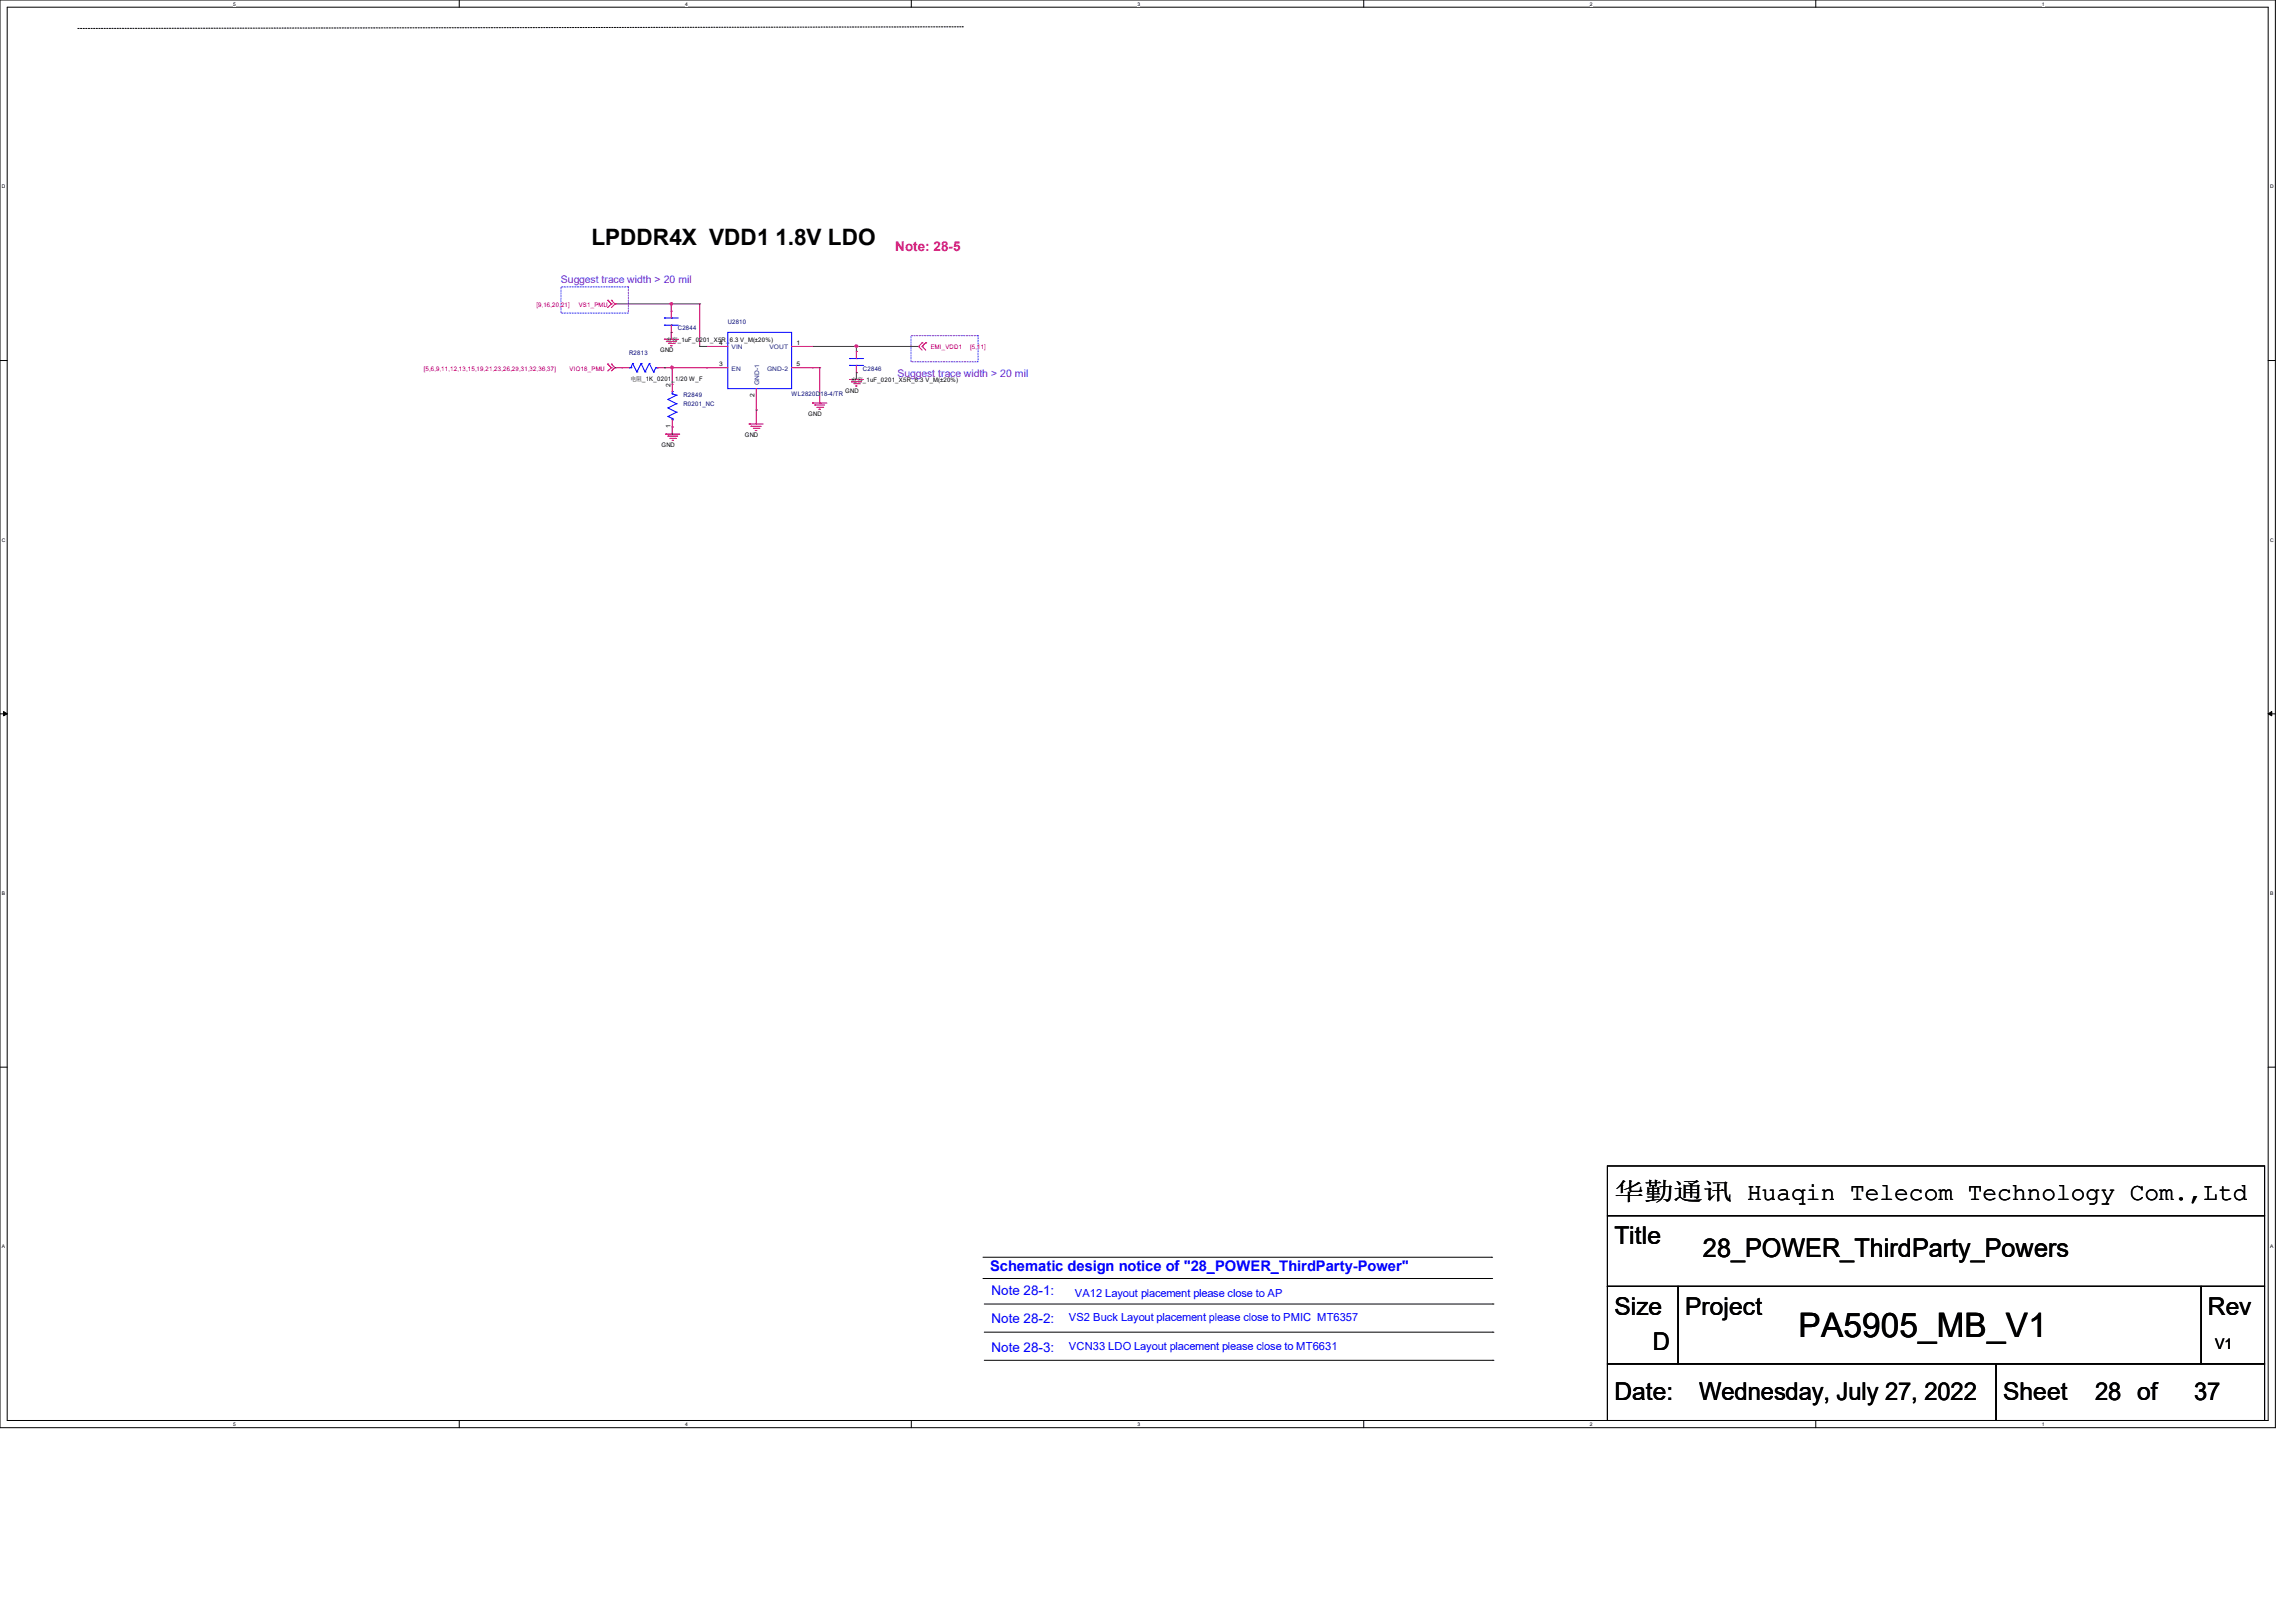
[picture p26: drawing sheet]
<svg xmlns="http://www.w3.org/2000/svg" width="297mm" height="210mm" viewBox="0 0 297 210" stroke-linecap="round" stroke-linejoin="round" font-family="sans-serif">
<defs><g id="words">
<text font-size="4.4" x="232.7" y="173.1">PA5905_MB_V1</text>
<text font-size="3.3" x="220.4" y="162.6">28_POWER_ThirdParty_Powers</text>
<g font-size="3.2">
<text x="209" y="155.2">华勤通讯 Huaqin Telecom Technology Com.,Ltd</text>
<text x="209" y="161">Title</text>
<text x="209" y="170.2">Size</text>
<text x="218.1" y="170.2">Project</text>
<text x="285.7" y="170.2">Rev</text>
<text x="213.9" y="174.8">D</text>
<text x="209" y="181.1">Date:</text>
<text x="219.9" y="181.1">Wednesday, July 27, 2022</text>
<text x="259.3" y="181.1">Sheet</text>
<text x="271.1" y="181.1">28 of</text>
<text x="283.9" y="181.1">37</text>
</g>
<text font-size="2.9" x="76.5" y="31.7">LPDDR4X VDD1 1.8V LDO</text>
<text font-size="1.9" fill="#00f" x="128.1" y="164.5">Schematic design notice of &quot;28_POWER_ThirdParty-Power&quot;</text>
<text font-size="1.9" x="286.7" y="174.5">V1</text>
<text font-size="1.7" fill="#ff0080" x="115.9" y="32.4">Note: 28-5</text>
<g font-size="1.7" fill="#00f">
<text x="128.3" y="167.6">Note 28-1:</text>
<text x="128.3" y="171.2">Note 28-2:</text>
<text x="128.3" y="174.9">Note 28-3:</text>
</g>
<g font-size="1.4" fill="#8000ff">
<text x="72.6" y="36.6">Suggest trace width &gt; 20 mil</text>
<text x="116.2" y="48.8">Suggest trace width &gt; 20 mil</text>
</g>
<g font-size="1.4" fill="#00f">
<text x="139.1" y="167.9">VA12 Layout placement please close to AP</text>
<text x="138.3" y="171">VS2 Buck Layout placement please close to PMIC MT6357</text>
<text x="138.3" y="174.7">VCN33 LDO Layout placement please close to MT6631</text>
</g>
<g font-size=".8" fill="#f00">
<text x="69.4" y="39.7">[9,16,20,21]</text>
<text x="74.9" y="39.7">VS1_PMU</text>
<text x="54.9" y="48">[5,6,9,11,12,13,15,19,21,23,26,29,31,32,36,37]</text>
<text x="73.7" y="48">VIO18_PMU</text>
<text x="120.4" y="45.1">EMI_VDD1</text>
<text x="125.6" y="45.1">[5,11]</text>
</g>
<g font-size=".8" fill="#000080">
<text x="94.2" y="41.9">U2810</text>
<text x="81.4" y="45.9">R2813</text>
<text x="87.7" y="42.8">C2844</text>
<text x="111.7" y="48">C2846</text>
<text x="88.4" y="51.4">R2849</text>
<text x="88.4" y="52.5">R0201_NC</text>
<text x="102.5" y="51.3">WL2820D18-4/TR</text>
</g>
<g font-size=".8">
<text x="85.4" y="45.6">GND</text>
<text x="86.2" y="44.2">电容_1uF_0201_X5R_6.3 V_M(±20%)</text>
<text x="93.1" y="47.4">3</text>
<text x="93.1" y="44.6">4</text>
<text x="103.1" y="44.6">1</text>
<text x="103.1" y="47.4">5</text>
<text x="81.6" y="49.3">电阻_1K_0201_1/20 W_F</text>
<text x="86.8" y="50" transform="rotate(-90 86.8 50)">2</text>
<text x="97.7" y="51.4" transform="rotate(-90 97.7 51.4)">2</text>
<text x="104.6" y="53.8">GND</text>
<text x="109.4" y="50.8">GND</text>
<text x="110.2" y="49.4">电容_1uF_0201_X5R_6.3 V_M(±20%)</text>
<text x="85.6" y="57.8">GND</text>
<text x="86.8" y="55.4" transform="rotate(-90 86.8 55.4)">1</text>
<text x="96.4" y="56.6">GND</text>
</g>
<g font-size=".8" fill="#004080">
<text x="94.7" y="48">EN</text>
<text x="94.7" y="45.2">VIN</text>
<text x="99.3" y="48">GND-2</text>
<text x="99.6" y="45.2">VOUT</text>
<text x="98.3" y="49.8" transform="rotate(-90 98.3 49.8)">GND-1</text>
</g>
<g font-size=".6">
<text x="30.2" y=".7">5</text>
<text x="88.7" y=".7">4</text>
<text x="147.2" y=".7">3</text>
<text x="205.7" y=".7">2</text>
<text x="264.2" y=".7">1</text>
<text x=".3" y="24.4">D</text>
<text x="293.8" y="24.4">D</text>
<text x=".3" y="70.1">C</text>
<text x="293.8" y="70.1">C</text>
<text x=".3" y="115.8">B</text>
<text x="293.8" y="115.8">B</text>
<text x=".3" y="161.5">A</text>
<text x="293.8" y="161.5">A</text>
<text x="30.2" y="184.5">5</text>
<text x="88.7" y="184.5">4</text>
<text x="147.2" y="184.5">3</text>
<text x="205.7" y="184.5">2</text>
<text x="264.2" y="184.5">1</text>
</g>
</g></defs>
<path d="M0 0h294.5v184.7h-294.5zM.9 .9h292.6v182.9h-292.6z" fill="none" stroke="#000" stroke-width=".13"/>
<g fill="#fff">
<path d="M30.2 .1h.3v.7h-.3z"/>
<path d="M30.2 183.9h.3v.8h-.3z"/>
</g>
<path d="M59.4 0v.9M59.4 183.8v.9" fill="none" stroke="#000" stroke-width=".13"/>
<g fill="#fff">
<path d="M88.7 .1h.3v.7h-.3z"/>
<path d="M88.7 183.9h.3v.8h-.3z"/>
</g>
<path d="M117.9 0v.9M117.9 183.8v.9" fill="none" stroke="#000" stroke-width=".13"/>
<g fill="#fff">
<path d="M147.2 .1h.3v.7h-.3z"/>
<path d="M147.2 183.9h.3v.8h-.3z"/>
</g>
<path d="M176.5 0v.9M176.5 183.8v.9" fill="none" stroke="#000" stroke-width=".13"/>
<g fill="#fff">
<path d="M205.7 .1h.4v.7h-.4z"/>
<path d="M205.7 183.9h.4v.8h-.4z"/>
</g>
<path d="M235 0v.9M235 183.8v.9" fill="none" stroke="#000" stroke-width=".13"/>
<g fill="#fff">
<path d="M264.2 .1h.4v.7h-.4z"/>
<path d="M264.2 183.9h.4v.8h-.4z"/>
<path d="M.3 23.8h.4v.7h-.4z"/>
<path d="M293.8 23.8h.5v.7h-.5z"/>
<path d="M.3 69.5h.4v.7h-.4z"/>
<path d="M293.8 69.5h.5v.7h-.5z"/>
</g>
<path d="M0 46.7h.9M293.5 46.7h1" fill="none" stroke="#000" stroke-width=".13"/>
<g fill="#fff">
<path d="M.3 115.2h.4v.8h-.4z"/>
<path d="M293.8 115.2h.4v.8h-.4z"/>
</g>
<path d="M0 92.4h.9M293.5 92.4h1" fill="none" stroke="#000" stroke-width=".13"/>
<path d="M.5 92.1l.4 .3-.4 .2zM293.5 92.4l.5-.3v.5z" fill="#000" stroke="#000" stroke-width=".13"/>
<g fill="#fff">
<path d="M.3 161h.3v.7h-.3z"/>
<path d="M293.8 161h.4v.7h-.4z"/>
</g>
<g fill="none" stroke="#000" stroke-width=".13">
<path d="M124.5 3.5h.1M124.5 3.5l-114.4 .2M0 138.1h.9M293.5 138.1h1M208 157.3h85.1v9.2h-85.1zM208 150.9h85.1v6.4h-85.1zM127.2 165.4h65.8M127.2 162.7h65.8M127.4 168.7h65.8M127.4 172.4h65.8M127.4 176h65.8M193 165.4h.1"/>
<path d="M193 162.7h.1M193.2 168.7h.1M193.2 172.4h.1M193.2 176h.1M208 166.5h9.2v10h-9.2zM208 176.5h50.3v7.3h-50.3zM217.2 166.5h67.7v10h-67.7zM258.3 176.5h34.8v7.3h-34.8zM284.9 166.5h8.2v10h-8.2z"/>
</g>
<path d="M72.6 37.1h8.7v3.4h-8.7zM117.9 43.4h8.7v3.4h-8.7z" fill="none" stroke="#8000ff" stroke-width=".13" stroke-dasharray=".2 .2"/>
<g fill="none" stroke="#f00" stroke-width=".13">
<path d="M78.7 38.9h.1M78.7 38.9l.4 .4M79.1 39.3h.1M79.1 38.9h.1M79.1 39.3l-.4 .5M79.1 38.9l.5 .4M79.6 39.3h.1M79.6 39.3l-.5 .5M78.7 47.1h.1M78.7 47.1l.4 .5M79.1 47.6h.1M79.1 47.1h.1"/>
<path d="M79.1 47.6l-.4 .4M79.1 47.1l.5 .5M79.6 47.6h.1M79.6 47.6l-.5 .4M80.5 47.6h.1M80.5 47.6h.9M85 47.6h1M86 43.9h.1M86 47.6h.1M86 43.9h1.8M86.1 56.2h.1M86.1 56.2h1.9"/>
<path d="M86.2 44.2h.1M86.2 44.2h1.3M86.4 56.4h.1M86.4 56.4h1.3M86.5 44.4h.7M86.7 56.7h.7M86.8 44.7h.1M86.8 44.7h.2M86.9 40.3h.1M86.9 43h.1M86.9 40.3v.8M86.9 42.1v.9"/>
<path d="M87 57h.1M87 55.2h.1M87 49.7h.1M87 57h.2M87 49.7v1M87 54.3v.9M87.2 44.4h.1M87.4 56.7h.1M91.4 47.6h.1M91.4 44.8h.1M91.4 47.6h2.8M91.4 44.8h2.8"/>
<path d="M96.9 54.9h.1M96.9 54.9h1.9M97.2 55.2h.1M97.2 55.2h1.3M97.5 55.4h.7M97.7 55.7h.1M97.7 55.7h.3M97.9 53h.1M97.9 50.3v2.7M98.2 55.4h.1M102.4 47.6h2.8M102.4 44.8h2.8"/>
<path d="M105.2 52.2h.1M105.2 44.8h.1M105.2 47.6h.1M105.2 52.2h1.8M105.5 52.4h.1M105.5 52.4h1.2M105.7 52.7h.8M106 53h.1M106 53h.2M106.5 52.7h.1M109.9 49.1h.1M109.9 49.1h1.9"/>
<path d="M110.2 49.4h.1M110.2 49.4h1.3M110.5 49.7h.7M110.7 50h.1M110.7 50h.2M110.8 45.5h.1M110.8 48.2h.1M110.8 45.5v.9M110.8 47.3v.9M111.2 49.7h.1M118.9 44.8h.1M118.9 44.8l.4 .5"/>
<path d="M119.3 44.8h.1M119.3 44.4h.1M119.3 44.8l.5 .5M119.3 44.4l-.4 .4M119.8 44.4h.1M119.8 44.4l-.5 .4"/>
</g>
<g fill="none" stroke="#00f" stroke-width=".13">
<path d="M81.4 47.6h.1M81.4 47.6h.3M81.7 47.6h.1M81.9 47h.1M81.9 47l-.2 .6M81.9 47l.5 1.1M82.4 48.1h.1M83 47h.1M83 47l-.6 1.1M83 47l.5 1.1M83.5 48.1h.1M84 47h.1"/>
<path d="M84 47l-.5 1.1M84 47l.6 1.1M84.6 48.1h.1M84.9 47.6h.1M84.9 47.6l-.3 .5M85 47.6h.1M86 41.1h.1M86 42.1h.1M86 41.1h1.8M86 42.1h1.8M86.4 51.7h.1M86.4 52.8h.1"/>
<path d="M86.4 53.9h.1M86.4 51.7l1.1 .5M86.4 52.8l1.1 .5M86.4 53.9l.6 .2M86.9 41.1h.1M86.9 42.1h.1M87 50.7h.1M87 54.3h.1M87 51h.1M87 54.1h.1M87 50.7v.3M87 54.1v.2"/>
<path d="M87 51l.5 .1M87.5 51.1h.1M87.5 52.2h.1M87.5 53.3h.1M87.5 51.1l-1.1 .6M87.5 52.2l-1.1 .6M87.5 53.3l-1.1 .6M94.2 43h8.2v7.3h-8.2zM109.9 46.4h.1M109.9 47.3h.1M109.9 46.4h1.9M109.9 47.3h1.9"/>
<path d="M110.8 46.4h.1M110.8 47.3h.1"/>
</g>
<g fill="none" stroke="#800040" stroke-width=".13">
<path d="M79.6 39.3h.1M79.6 39.3h11M86.9 39.3h.1M86.9 39.3v1M90.6 39.3h.1M90.6 39.3v5.5M79.6 47.6h.1M79.6 47.6h.9M86 47.6h.1M86 47.6h5.4M86.9 43h.1M86.9 43v.9"/>
<path d="M87 47.6h.1M87 55.2h.1M87 56.2h.1M87 47.6v2.1M87 55.2v1M90.6 44.8h.1M90.6 44.8h.8M97.9 53h.1M97.9 53v1.9M105.2 44.8h13.7M105.2 47.6h.9M106.1 47.6h.1"/>
<path d="M106.1 52.2h.1M106.1 47.6v4.6M110.8 44.8h.1M110.8 48.2h.1M110.8 44.8v.7M110.8 48.2v.9"/>
</g>
<g fill="#f0f" stroke="#f0f" stroke-width=".13">
<circle cx="86.9" cy="39.3" r=".17"/>
<circle cx="110.8" cy="44.8" r=".17"/>
<circle cx="87" cy="47.5" r=".17"/>
</g>
<use href="#words"/>
</svg>
